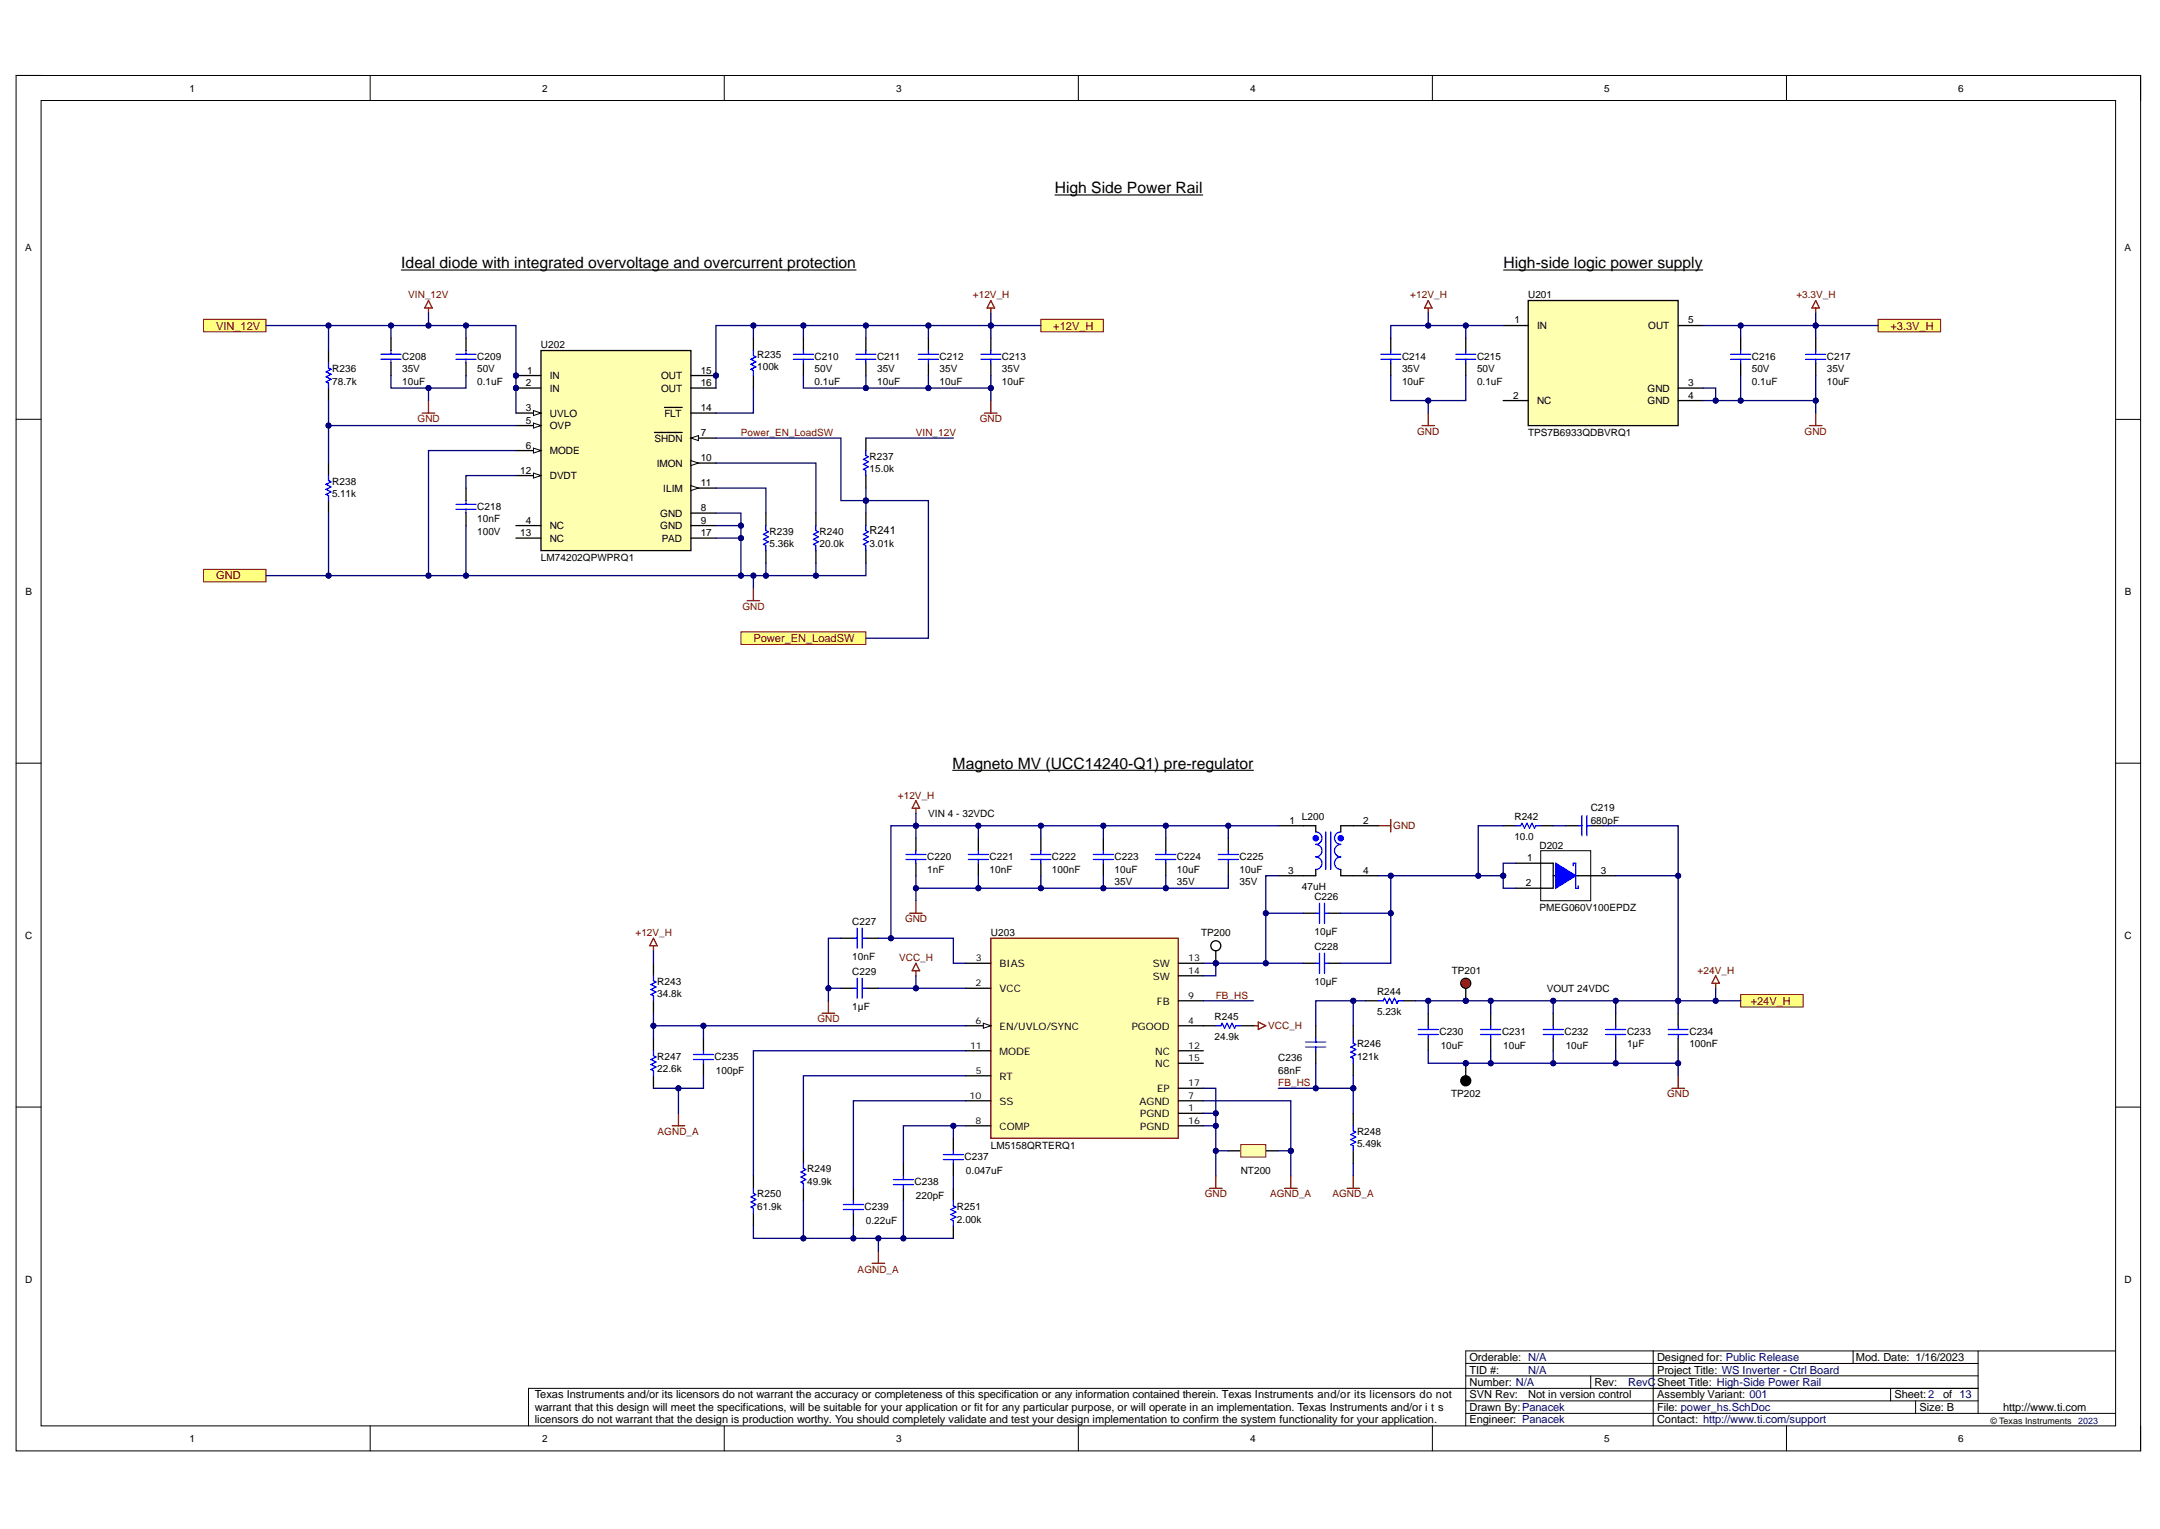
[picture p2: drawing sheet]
<svg xmlns="http://www.w3.org/2000/svg" width="420mm" height="297mm" viewBox="0 0 420 297" stroke-linecap="round" stroke-linejoin="round" font-family="sans-serif">
<defs><g id="words">
<g font-size="3">
<text x="205" y="37.6">High Side Power Rail</text>
<text x="78" y="52.1">Ideal diode with integrated overvoltage and overcurrent protection</text>
<text x="292.2" y="52.1">High-side logic power supply</text>
<text x="185.1" y="149.3">Magneto MV (UCC14240-Q1) pre-regulator</text>
</g>
<g font-size="2.2" fill="#800000">
<text x="42" y="64">VIN_12V</text>
<text x="204.7" y="64">+12V_H</text>
<text x="367.4" y="64">+3.3V_H</text>
<text x="42" y="112.6">GND</text>
<text x="146.4" y="124.7">Power_EN_LoadSW</text>
<text x="340.3" y="195.2">+24V_H</text>
</g>
<g font-size="2.2">
<text x="169" y="103.8">R241</text>
<text x="285.6" y="269.3">Number: N/A</text>
<text x="285.6" y="266.9">TID #:</text>
<text x="285.6" y="264.4">Orderable: N/A</text>
<text x="309.9" y="269.3">Rev:</text>
<text x="322" y="269.3">Sheet Title: High-Side Power Rail</text>
<text x="322" y="266.9">Project Title: WS Inverter - Ctrl Board</text>
<text x="322" y="264.4">Designed for: Public Release</text>
<text x="360.7" y="264.4">Mod. Date: 1/16/2023</text>
<text x="103.9" y="271.7">Texas Instruments and/or its licensors do not warrant the accuracy or completeness of this specification or any information contained therein. Texas Instruments and/or its licensors do not</text>
<text x="103.9" y="274.1">warrant that this design will meet the specifications, will be suitable for your application or fit for any particular purpose, or will operate in an implementation. Texas Instruments and/or i t s</text>
<text x="285.6" y="274.1">Drawn By:Panacek</text>
<text x="285.6" y="271.7">SVN Rev:</text>
<text x="297" y="271.7">Not in version control</text>
<text x="322" y="274.1">File: power_hs.SchDoc</text>
<text x="322" y="271.7">Assembly Variant: 001</text>
<text x="368.2" y="271.7">Sheet: 2</text>
<text x="373" y="274.1">Size: B</text>
<text x="377.7" y="271.7">of 13</text>
<text x="389.3" y="274.1">http://www.ti.com</text>
<text x="103.9" y="276.5">licensors do not warrant that the design is production worthy. You should completely validate and test your design implementation to confirm the system functionality for your application.</text>
<text x="285.6" y="276.5">Engineer: Panacek</text>
<text x="322" y="276.5">Contact: http://www.ti.com/support</text>
</g>
<g font-size="2.2" fill="#000080">
<text x="297" y="266.9">N/A</text>
<text x="316.4" y="269.3">RevC</text>
</g>
<g font-size="2">
<text x="194.3" y="187.9">BIAS</text>
<text x="224.1" y="187.9">SW</text>
<text x="224.1" y="190.4">SW</text>
<text x="194.3" y="192.8">VCC</text>
<text x="224.9" y="195.2">FB</text>
<text x="194.3" y="200.1">EN/UVLO/SYNC</text>
<text x="220" y="200.1">PGOOD</text>
<text x="194.3" y="205">MODE</text>
<text x="194.3" y="209.8">RT</text>
<text x="224.5" y="205">NC</text>
<text x="224.5" y="207.4">NC</text>
<text x="194.3" y="214.7">SS</text>
<text x="221.5" y="214.7">AGND</text>
<text x="224.9" y="212.2">EP</text>
<text x="194.3" y="219.5">COMP</text>
<text x="221.6" y="217.1">PGND</text>
<text x="221.6" y="219.5">PGND</text>
</g>
<g font-size="1.9">
<text x="36.8" y="17.8">1</text>
<text x="105.4" y="17.8">2</text>
<text x="174.2" y="17.8">3</text>
<text x="243" y="17.8">4</text>
<text x="311.8" y="17.8">5</text>
<text x="380.6" y="17.8">6</text>
<text x="4.9" y="48.8">A</text>
<text x="412.9" y="48.8">A</text>
<text x="297" y="58">U201</text>
<text x="294.3" y="62.8">1</text>
<text x="298.7" y="63.9">IN</text>
<text x="320.4" y="63.9">OUT</text>
<text x="328.1" y="62.8">5</text>
<text x="78.2" y="69.9">C208</text>
<text x="92.7" y="69.9">C209</text>
<text x="105.1" y="67.7">U202</text>
<text x="147.2" y="71.8">100k</text>
<text x="147.2" y="69.6">R235</text>
<text x="158.3" y="69.9">C210</text>
<text x="170.5" y="69.9">C211</text>
<text x="182.6" y="69.9">C212</text>
<text x="194.7" y="69.9">C213</text>
<text x="272.5" y="69.9">C214</text>
<text x="287.1" y="69.9">C215</text>
<text x="340.5" y="69.9">C216</text>
<text x="355" y="69.9">C217</text>
<text x="64.6" y="74.8">78.7k</text>
<text x="64.6" y="72.3">R236</text>
<text x="78.2" y="72.3">35V</text>
<text x="78.2" y="74.8">10uF</text>
<text x="92.7" y="72.3">50V</text>
<text x="92.7" y="74.8">0.1uF</text>
<text x="102.2" y="75">2</text>
<text x="102.5" y="72.6">1</text>
<text x="106.9" y="73.7">IN</text>
<text x="106.9" y="76.1">IN</text>
<text x="128.5" y="73.7">OUT</text>
<text x="128.5" y="76.1">OUT</text>
<text x="136.2" y="72.6">15</text>
<text x="136.2" y="75">16</text>
<text x="158.3" y="72.3">50V</text>
<text x="158.3" y="74.8">0.1uF</text>
<text x="170.5" y="72.3">35V</text>
<text x="170.5" y="74.8">10uF</text>
<text x="182.6" y="72.3">35V</text>
<text x="182.6" y="74.8">10uF</text>
<text x="194.7" y="72.3">35V</text>
<text x="194.7" y="74.8">10uF</text>
<text x="272.5" y="72.3">35V</text>
<text x="272.5" y="74.8">10uF</text>
<text x="287.1" y="72.3">50V</text>
<text x="287.1" y="74.8">0.1uF</text>
<text x="294.1" y="77.4">2</text>
<text x="320.2" y="76.1">GND</text>
<text x="328.1" y="75">3</text>
<text x="328.1" y="77.4">4</text>
<text x="340.5" y="72.3">50V</text>
<text x="340.5" y="74.8">0.1uF</text>
<text x="355" y="72.3">35V</text>
<text x="355" y="74.8">10uF</text>
<text x="102.2" y="82.3">5</text>
<text x="102.2" y="79.8">3</text>
<text x="106.9" y="80.9">UVLO</text>
<text x="106.9" y="83.4">OVP</text>
<text x="129.1" y="80.9">FLT</text>
<text x="136.2" y="79.8">14</text>
<text x="298.7" y="78.5">NC</text>
<text x="320.2" y="78.5">GND</text>
<text x="102.2" y="87.1">6</text>
<text x="106.9" y="88.2">MODE</text>
<text x="127.2" y="85.8">SHDN</text>
<text x="136.2" y="84.7">7</text>
<text x="136.2" y="89.5">10</text>
<text x="169" y="89.3">R237</text>
<text x="297" y="84.7">TPS7B6933QDBVRQ1</text>
<text x="64.6" y="94.2">R238</text>
<text x="101.1" y="92">12</text>
<text x="106.9" y="93.1">DVDT</text>
<text x="127.6" y="90.6">IMON</text>
<text x="128.9" y="95.5">ILIM</text>
<text x="136.2" y="94.4">11</text>
<text x="169" y="91.7">15.0k</text>
<text x="64.6" y="96.6">5.11k</text>
<text x="92.7" y="101.5">10nF</text>
<text x="92.7" y="99.1">C218</text>
<text x="102.2" y="101.7">4</text>
<text x="128.3" y="100.4">GND</text>
<text x="136.2" y="99.3">8</text>
<text x="136.2" y="101.7">9</text>
<text x="92.7" y="103.9">100V</text>
<text x="101.1" y="104.1">13</text>
<text x="106.9" y="102.8">NC</text>
<text x="106.9" y="105.2">NC</text>
<text x="128.3" y="102.8">GND</text>
<text x="128.7" y="105.2">PAD</text>
<text x="136.2" y="104.1">17</text>
<text x="149.6" y="106.3">5.36k</text>
<text x="149.6" y="103.9">R239</text>
<text x="159.3" y="106.3">20.0k</text>
<text x="159.3" y="103.9">R240</text>
<text x="169" y="106.3">3.01k</text>
<text x="105.1" y="109">LM74202QPWPRQ1</text>
<text x="4.9" y="115.5">B</text>
<text x="413" y="115.5">B</text>
<text x="180.4" y="158.7">VIN 4 - 32VDC</text>
<text x="250.6" y="160">1</text>
<text x="253" y="159.3">L200</text>
<text x="265" y="160">2</text>
<text x="294.3" y="159.3">R242</text>
<text x="309.2" y="160">680pF</text>
<text x="309.2" y="157.6">C219</text>
<text x="180.2" y="167.1">C220</text>
<text x="192.3" y="167.1">C221</text>
<text x="204.5" y="167.1">C222</text>
<text x="216.6" y="167.1">C223</text>
<text x="228.8" y="167.1">C224</text>
<text x="240.9" y="167.1">C225</text>
<text x="294.3" y="163.2">10.0</text>
<text x="296.8" y="167.3">1</text>
<text x="299.2" y="164.9">D202</text>
<text x="180.2" y="169.5">1nF</text>
<text x="192.3" y="169.5">10nF</text>
<text x="204.5" y="169.5">100nF</text>
<text x="216.6" y="169.5">10uF</text>
<text x="216.6" y="171.9">35V</text>
<text x="228.8" y="169.5">10uF</text>
<text x="228.8" y="171.9">35V</text>
<text x="240.9" y="169.5">10uF</text>
<text x="240.9" y="171.9">35V</text>
<text x="250.3" y="169.7">3</text>
<text x="253" y="172.9">47uH</text>
<text x="265" y="169.7">4</text>
<text x="296.5" y="172.2">2</text>
<text x="311.1" y="169.7">3</text>
<text x="165.6" y="179.7">C227</text>
<text x="255.5" y="174.8">C226</text>
<text x="299.2" y="177">PMEG060V100EPDZ</text>
<text x="4.9" y="182.3">C</text>
<text x="192.6" y="181.9">U203</text>
<text x="233.4" y="181.9">TP200</text>
<text x="255.5" y="181.6">10µF</text>
<text x="255.5" y="184.5">C228</text>
<text x="412.9" y="182.3">C</text>
<text x="127.7" y="191.3">R243</text>
<text x="165.6" y="189.4">C229</text>
<text x="165.6" y="186.5">10nF</text>
<text x="255.5" y="191.3">10µF</text>
<text x="282.2" y="189.2">TP201</text>
<text x="127.7" y="193.8">34.8k</text>
<text x="165.6" y="196.2">1µF</text>
<text x="267.6" y="197.2">5.23k</text>
<text x="267.6" y="193.3">R244</text>
<text x="300.6" y="192.7">VOUT 24VDC</text>
<text x="236.1" y="202">24.9k</text>
<text x="236.1" y="198.2">R245</text>
<text x="263.7" y="203.5">R246</text>
<text x="279.8" y="201.1">C230</text>
<text x="280" y="203.7">10uF</text>
<text x="291.9" y="201.1">C231</text>
<text x="292.1" y="203.7">10uF</text>
<text x="304" y="201.1">C232</text>
<text x="304.3" y="203.7">10uF</text>
<text x="316.2" y="203.5">1µF</text>
<text x="316.2" y="201.1">C233</text>
<text x="328.3" y="203.5">100nF</text>
<text x="328.3" y="201.1">C234</text>
<text x="127.7" y="208.3">22.6k</text>
<text x="127.7" y="205.9">R247</text>
<text x="138.9" y="205.9">C235</text>
<text x="139.1" y="208.6">100pF</text>
<text x="248.4" y="208.6">68nF</text>
<text x="248.4" y="206.2">C236</text>
<text x="263.7" y="205.9">121k</text>
<text x="282" y="213.2">TP202</text>
<text x="263.7" y="220.5">R248</text>
<text x="156.9" y="227.8">R249</text>
<text x="187.5" y="225.4">C237</text>
<text x="192.6" y="223.2">LM5158QRTERQ1</text>
<text x="263.7" y="222.9">5.49k</text>
<text x="147.2" y="232.6">R250</text>
<text x="156.9" y="230.2">49.9k</text>
<text x="177.8" y="230.2">C238</text>
<text x="178" y="232.9">220pF</text>
<text x="187.7" y="228">0.047uF</text>
<text x="241.1" y="228">NT200</text>
<text x="147.2" y="235.1">61.9k</text>
<text x="168" y="235.1">C239</text>
<text x="168.3" y="237.7">0.22uF</text>
<text x="186" y="237.5">2.00k</text>
<text x="186" y="235.1">R251</text>
<text x="4.9" y="249.2">D</text>
<text x="412.9" y="249.2">D</text>
<text x="36.8" y="280.1">1</text>
<text x="105.4" y="280.1">2</text>
<text x="174.2" y="280.1">3</text>
<text x="243" y="280.1">4</text>
<text x="311.8" y="280.1">5</text>
<text x="380.6" y="280.1">6</text>
</g>
<g font-size="1.9" fill="#800000">
<text x="79.3" y="58">VIN_12V</text>
<text x="189.1" y="58">+12V_H</text>
<text x="274.1" y="58">+12V_H</text>
<text x="349.1" y="58">+3.3V_H</text>
<text x="81.2" y="82">GND</text>
<text x="190.4" y="82">GND</text>
<text x="275.4" y="84.5">GND</text>
<text x="350.7" y="84.5">GND</text>
<text x="144.3" y="118.5">GND</text>
<text x="174.5" y="155.1">+12V_H</text>
<text x="270.8" y="161.1">GND</text>
<text x="175.9" y="179.2">GND</text>
<text x="123.5" y="181.9">+12V_H</text>
<text x="174.8" y="186.7">VCC_H</text>
<text x="329.9" y="189.2">+24V_H</text>
<text x="158.9" y="198.6">GND</text>
<text x="246.5" y="200">VCC_H</text>
<text x="324" y="213.2">GND</text>
<text x="127.8" y="220.5">AGND_A</text>
<text x="234.2" y="232.6">GND</text>
<text x="246.8" y="232.6">AGND_A</text>
<text x="259" y="232.6">AGND_A</text>
<text x="166.7" y="247.2">AGND_A</text>
</g>
<g font-size="1.9" fill="#980000">
<text x="144" y="84.7">Power_EN_LoadSW</text>
<text x="178" y="84.7">VIN_12V</text>
<text x="236.3" y="194">FB_HS</text>
<text x="248.4" y="211">FB_HS</text>
</g>
<g font-size="1.8">
<text x="189.6" y="191.6">2</text>
<text x="189.6" y="186.8">3</text>
<text x="231" y="186.8">13</text>
<text x="231" y="189.2">14</text>
<text x="231" y="194.1">9</text>
<text x="188.5" y="203.8">11</text>
<text x="189.6" y="198.9">6</text>
<text x="231" y="198.9">4</text>
<text x="231" y="203.8">12</text>
<text x="189.6" y="208.6">5</text>
<text x="231" y="206.2">15</text>
<text x="188.4" y="213.5">10</text>
<text x="231" y="211">17</text>
<text x="231" y="213.5">7</text>
<text x="231" y="215.9">1</text>
<text x="189.6" y="218.4">8</text>
<text x="231" y="218.4">16</text>
</g>
<text font-size="1.7" x="386.9" y="276.7">© Texas Instruments</text>
<text font-size="1.7" fill="#000080" x="403.9" y="276.7">2023</text>
</g></defs>
<path d="M3.1 14.7h412.9v267.2h-412.9z" fill="none" stroke="#000" stroke-width=".19"/>
<path d="M8 19.5h403.2v257.5h-403.2z" fill-rule="evenodd" fill="#fff"/>
<g fill="none" stroke="#000" stroke-width=".19">
<path d="M3.1 14.7h4.9M8 19.5h403.2v257.5h-403.2zM71.9 14.7v4.8M140.8 14.7v4.8M209.6 14.7v4.8M278.4 14.7v4.8M347.2 14.7v4.8M411.2 14.7h4.8v4.8M3.1 81.5h4.9M411.2 81.5h4.8M3.1 148.3h4.9M411.2 148.3h4.8"/>
<path d="M3.1 215.1h4.9M411.2 215.1h4.8M71.9 277v4.9M140.8 277v4.9M209.6 277v4.9M278.4 277v4.9M284.9 274.6h126.3M284.9 272.1h99.6M284.9 264.9h99.6M309.2 267.3v2.4M321.3 262.4v14.6M347.2 277v4.9"/>
<path d="M360.2 262.4v2.5M367.4 269.7v2.4M372.3 272.1v2.5M384.5 269.7h-281.8v7.3M384.5 267.3h-99.6M384.5 262.4v12.2M411.2 262.4h-126.3v14.6M416 277v4.9"/>
</g>
<path d="M39.6 62h12.1v2.5h-12.1z" fill-rule="evenodd" fill="#ffff80"/>
<path d="M39.6 62h12.1v2.5h-12.1z" fill="none" stroke="#800000" stroke-width=".19"/>
<path d="M39.6 110.6h12.1v2.4h-12.1z" fill-rule="evenodd" fill="#ffff80"/>
<path d="M39.6 110.6h12.1v2.4h-12.1z" fill="none" stroke="#800000" stroke-width=".19"/>
<path d="M144 122.8h24.3v2.4h-24.3z" fill-rule="evenodd" fill="#ffff80"/>
<path d="M144 122.8h24.3v2.4h-24.3z" fill="none" stroke="#800000" stroke-width=".19"/>
<path d="M202.3 62h12.1v2.5h-12.1z" fill-rule="evenodd" fill="#ffff80"/>
<path d="M202.3 62h12.1v2.5h-12.1z" fill="none" stroke="#800000" stroke-width=".19"/>
<path d="M365 62h12.2v2.5h-12.2z" fill-rule="evenodd" fill="#ffff80"/>
<path d="M365 62h12.2v2.5h-12.2z" fill="none" stroke="#800000" stroke-width=".19"/>
<path d="M338.3 193.2h12.2v2.4h-12.2z" fill-rule="evenodd" fill="#ffff80"/>
<path d="M338.3 193.2h12.2v2.4h-12.2z" fill="none" stroke="#800000" stroke-width=".19"/>
<path d="M205 37.9h28.8" fill="none" stroke="#000" stroke-width=".21"/>
<g fill="none" stroke="#000" stroke-width=".25">
<path d="M63.8 68.1v2.4M63.8 75.4v2.4M76 65.7v2.4M76 70.5v2.5M90.6 65.7v2.4M90.6 70.5v2.5M146.4 65.7v2.4M146.4 73v2.4M156.1 65.7v2.4M156.1 70.5v2.5M168.3 65.7v2.4M168.3 70.5v2.5"/>
<path d="M180.4 65.7v2.4M180.4 70.5v2.5M192.6 65.7v2.4M192.6 70.5v2.5M270.3 65.7v2.4M270.3 70.5v2.5M284.9 65.7v2.4M284.9 70.5v2.5M338.3 65.7v2.4M338.3 70.5v2.5M352.9 65.7v2.4M352.9 70.5v2.5"/>
</g>
<g fill="none" stroke="#00f" stroke-width=".25">
<path d="M63.8 70.5v1l.5 .2-.9 .5 .9 .5-.9 .5 .9 .5-.9 .5 .4 .2v1M74 68.8h3.9M74 69.8h3.9M76 68.1v.7M76 69.8v.7M88.6 68.8h3.9M88.6 69.8h3.9M90.6 68.1v.7M90.6 69.8v.7M146.4 68.1v1l.5 .2-1 .5 1 .5-1 .5 1 .5-1 .4 .5 .3v1M154.2 68.8h3.9M154.2 69.8h3.9"/>
<path d="M156.1 68.1v.7M156.1 69.8v.7M166.3 68.8h3.9M166.3 69.8h3.9M168.3 68.1v.7M168.3 69.8v.7M178.5 68.8h3.9M178.5 69.8h3.9M180.4 68.1v.7M180.4 69.8v.7M190.6 68.8h3.9M190.6 69.8h3.9"/>
<path d="M192.6 68.1v.7M192.6 69.8v.7M268.4 68.8h3.8M268.4 69.8h3.8M270.3 68.1v.7M270.3 69.8v.7M282.9 68.8h3.9M282.9 69.8h3.9M284.9 68.1v.7M284.9 69.8v.7M336.4 68.8h3.8M336.4 69.8h3.8"/>
<path d="M338.3 68.1v.7M338.3 69.8v.7M350.9 68.8h3.9M350.9 69.8h3.9M352.9 68.1v.7M352.9 69.8v.7"/>
</g>
<path d="M352.9 58.4l.7 1.4h-1.4zM352.9 59.8v1" fill="none" stroke="#800000" stroke-width=".25"/>
<path d="M297 58.4h29.2v24.3h-29.2z" fill-rule="evenodd" fill="#ffffb0"/>
<path d="M297 58.4h29.2v24.3h-29.2zM292.2 63.2h4.8M292.2 77.8h4.8M326.2 63.2h4.8M326.2 77.8h4.8M326.2 75.4h4.8" fill="none" stroke="#000" stroke-width=".25"/>
<circle cx="100.3" cy="73" r=".49" fill="#000080"/>
<circle cx="100.3" cy="73" r=".49" fill="none" stroke="#000080" stroke-width=".19"/>
<circle cx="100.3" cy="75.4" r=".49" fill="#000080"/>
<circle cx="100.3" cy="75.4" r=".49" fill="none" stroke="#000080" stroke-width=".19"/>
<circle cx="139.1" cy="73" r=".49" fill="#000080"/>
<circle cx="139.1" cy="73" r=".49" fill="none" stroke="#000080" stroke-width=".19"/>
<path d="M105.1 68.1h29.2v38.9h-29.2z" fill-rule="evenodd" fill="#ffffb0"/>
<path d="M100.3 73h4.8M105.1 68.1h29.2v38.9h-29.2z" fill="none" stroke="#000" stroke-width=".25"/>
<circle cx="100.3" cy="73" r=".49" fill="#000080"/>
<circle cx="100.3" cy="73" r=".49" fill="none" stroke="#000080" stroke-width=".19"/>
<path d="M100.3 75.4h4.8" fill="none" stroke="#000" stroke-width=".25"/>
<circle cx="100.3" cy="75.4" r=".49" fill="#000080"/>
<circle cx="100.3" cy="75.4" r=".49" fill="none" stroke="#000080" stroke-width=".19"/>
<path d="M100.3 80.2h4.8" fill="none" stroke="#000" stroke-width=".25"/>
<path d="M103.7 79.8l1.4 .4-1.4 .5z" fill="#f8fcff"/>
<path d="M103.7 79.8l1.4 .4-1.4 .5z" fill="none" stroke="#000" stroke-width=".19"/>
<path d="M100.3 82.7h4.8M100.3 102.1h4.8" fill="none" stroke="#000" stroke-width=".25"/>
<path d="M103.7 82.2l1.4 .5-1.4 .5z" fill="#f8fcff"/>
<path d="M103.7 82.2l1.4 .5-1.4 .5z" fill="none" stroke="#000" stroke-width=".19"/>
<path d="M100.3 87.5h4.8" fill="none" stroke="#000" stroke-width=".25"/>
<path d="M103.7 87l1.4 .5-1.4 .5z" fill="#f8fcff"/>
<path d="M103.7 87l1.4 .5-1.4 .5z" fill="none" stroke="#000" stroke-width=".19"/>
<path d="M134.3 85.1h4.8" fill="none" stroke="#000" stroke-width=".25"/>
<path d="M134.3 85.1l1.4-.5v1z" fill="#f8fcff"/>
<path d="M134.3 85.1l1.4-.5v1z" fill="none" stroke="#000" stroke-width=".19"/>
<path d="M127.2 84h5.4M134.3 99.7h4.8M134.3 90h4.8M134.3 102.1h4.8" fill="none" stroke="#000" stroke-width=".25"/>
<path d="M134.3 89.5l1.4 .5-1.4 .4z" fill="#f8fcff"/>
<path d="M134.3 89.5l1.4 .5-1.4 .4z" fill="none" stroke="#000" stroke-width=".19"/>
<path d="M134.3 94.8h4.8" fill="none" stroke="#000" stroke-width=".25"/>
<path d="M134.3 94.3l1.4 .5-1.4 .5z" fill="#f8fcff"/>
<path d="M134.3 94.3l1.4 .5-1.4 .5z" fill="none" stroke="#000" stroke-width=".19"/>
<path d="M100.3 92.4h4.8" fill="none" stroke="#000" stroke-width=".25"/>
<path d="M103.7 91.9l1.4 .5-1.4 .5z" fill="#f8fcff"/>
<path d="M103.7 91.9l1.4 .5-1.4 .5z" fill="none" stroke="#000" stroke-width=".19"/>
<path d="M129.1 79.2h3.5M134.3 73h4.8M134.3 80.2h4.8M100.3 104.5h4.8" fill="none" stroke="#000" stroke-width=".25"/>
<circle cx="139.1" cy="73" r=".49" fill="#000080"/>
<circle cx="139.1" cy="73" r=".49" fill="none" stroke="#000080" stroke-width=".19"/>
<g fill="none" stroke="#000" stroke-width=".25">
<path d="M134.3 75.4h4.8M63.8 90v2.4M63.8 97.2v2.5M90.6 94.8v2.4M90.6 99.7v2.4M148.9 99.7v2.4M158.6 99.7v2.4M168.3 85.1v2.4M168.3 92.4v2.4M168.3 99.7v2.4M134.3 104.5h4.8M148.9 107v2.4"/>
<path d="M158.6 107v2.4M168.3 107v2.4M178 162.8v2.5M178 167.7v2.4M190.1 162.8v2.5M190.1 167.7v2.4M202.3 162.8v2.5M202.3 167.7v2.4M214.4 162.8v2.5M214.4 167.7v2.4M226.6 162.8v2.5M226.6 167.7v2.4"/>
<path d="M238.7 162.8v2.5M238.7 167.7v2.4M248.4 160.4h7.3v1.2M255.7 168.9v1.2h-7.3M260.6 168.9v1.2h7.3M267.9 160.4h-7.3v1.2M292.2 160.4h2.4M299.4 160.4h2.5M304.3 160.4h2.4M309.2 160.4h2.4"/>
</g>
<path d="M351.7 82.7h2.4M352.9 80.3v2.4M270.3 159.2v2.4M267.9 160.4h2.4" fill="none" stroke="#800000" stroke-width=".25"/>
<g fill="none" stroke="#00f" stroke-width=".25">
<path d="M63.8 92.4v1l.5 .2-.9 .5 .9 .5-.9 .5 .9 .4-.9 .5 .4 .3v.9M88.6 98h3.9M88.6 99h3.9M90.6 97.2v.8M90.6 99v.7M168.3 87.5v1l.5 .3-1 .4 1 .5-1 .5 1 .5-1 .5 .5 .2v1M148.9 102.1v1l.4 .2-.9 .5 .9 .5-.9 .5 .9 .5-.9 .5 .5 .2v1M158.6 102.1v1l.5 .2-1 .5 1 .5-1 .5 1 .5-1 .5 .5 .2v1M168.3 102.1v1l.5 .2-1 .5 1 .5-1 .5 1 .5-1 .5 .5 .2v1M307.5 158.5v3.8M308.4 158.5v3.8M176.1 166h3.9"/>
<path d="M176.1 167h3.9M178 165.3v.7M178 167v.7M188.2 166h3.9M188.2 167h3.9M190.1 165.3v.7M190.1 167v.7M200.3 166h3.9M200.3 167h3.9M202.3 165.3v.7M202.3 167v.7M212.5 166h3.9"/>
<path d="M212.5 167h3.9M214.4 165.3v.7M214.4 167v.7M224.6 166h3.9M224.6 167h3.9M226.6 165.3v.7M226.6 167v.7M236.8 166h3.9M236.8 167h3.9M238.7 165.3v.7M238.7 167v.7M255.7 161.6a1.21 1.21 0 0 1 1.2 1.2 1.21 1.21 0 0 1-1.2 1.2 1.21 1.21 0 0 1 1.2 1.3 1.21 1.21 0 0 1-1.2 1.2 1.21 1.21 0 0 1 1.2 1.2 1.21 1.21 0 0 1-1.2 1.2"/>
<path d="M257.7 161.6v7.3M258.6 161.6v7.3M260.6 161.6a1.21 1.21 0 0 0-1.2 1.2 1.21 1.21 0 0 0 1.2 1.2 1.21 1.21 0 0 0-1.2 1.3 1.21 1.21 0 0 0 1.2 1.2 1.21 1.21 0 0 0-1.2 1.2 1.21 1.21 0 0 0 1.2 1.2M294.6 160.4h1l.2-.5 .5 1 .5-1 .5 1 .4-1 .5 1 .3-.5h.9M306.7 160.4h.8M308.4 160.4h.8"/>
</g>
<g fill="none" stroke="#00f" stroke-width=".72">
<circle cx="255.7" cy="162.8" r=".24"/>
<circle cx="260.6" cy="162.8" r=".24"/>
</g>
<path d="M299.4 165.3h9.8v9.7h-9.8z" fill-rule="evenodd" fill="#fff"/>
<path d="M299.4 165.3h9.8v9.7h-9.8z" fill="none" stroke="#000" stroke-width=".19"/>
<path d="M294.6 167.7h4.8M294.6 172.6h4.8M301.9 170.1h4.8M309.2 170.1h4.8" fill="none" stroke="#000" stroke-width=".25"/>
<path d="M302.4 167.7l3.8 2.4-3.8 2.5z" fill="#00f"/>
<g fill="none" stroke="#00f" stroke-width=".25">
<path d="M255.7 177.4h.8M256.5 175.5v3.9M257.4 175.5v3.9M257.4 177.4h.8M302.4 167.7l3.8 2.4-3.8 2.5zM305.8 168.2v-.5h.4v4.9h.5v-.5M165.9 192h.7M165.9 182.3h.7M166.6 180.3v3.9M166.6 190v3.9M167.6 192h.7M167.6 180.3v3.9"/>
<path d="M167.6 190v3.9M167.6 182.3h.7"/>
</g>
<path d="M253.3 177.4h2.4M258.2 177.4h2.4M299.4 167.7h2.5v4.9h-2.5M306.7 170.1h2.5M163.4 192h2.5M163.4 182.3h2.5M168.3 192h2.4M168.3 182.3h2.4" fill="none" stroke="#000" stroke-width=".25"/>
<path d="M159.8 196.8h2.4M161 194.4v2.4" fill="none" stroke="#800000" stroke-width=".25"/>
<circle cx="236.3" cy="187.1" r=".49" fill="#000080"/>
<circle cx="236.3" cy="187.1" r=".49" fill="none" stroke="#000080" stroke-width=".19"/>
<circle cx="236.3" cy="183.7" r=".97" fill="#fff"/>
<g fill="none" stroke="#000" stroke-width=".25">
<path d="M236.3 184.7v2.4"/>
<circle cx="236.3" cy="183.7" r=".97"/>
</g>
<circle cx="236.3" cy="187.1" r=".49" fill="#000080"/>
<circle cx="236.3" cy="187.1" r=".49" fill="none" stroke="#000080" stroke-width=".19"/>
<path d="M253.3 187.1h2.4M258.2 187.1h2.4" fill="none" stroke="#000" stroke-width=".25"/>
<path d="M255.7 187.1h.8M256.5 185.2v3.9M257.4 185.2v3.9M257.4 187.1h.8" fill="none" stroke="#00f" stroke-width=".25"/>
<path d="M192.6 182.3h36.4v38.8h-36.4z" fill-rule="evenodd" fill="#ffffb0"/>
<path d="M192.6 182.3h36.4v38.8h-36.4z" fill="none" stroke="#800000" stroke-width=".25"/>
<path d="M187.7 192h4.9M187.7 187.1h4.9M187.7 199.3h4.9M229 187.1h4.9M229 189.6h4.9M187.7 218.7h4.9" fill="none" stroke="#000" stroke-width=".25"/>
<path d="M191.1 198.8l1.5 .5-1.5 .5z" fill="#f8fcff"/>
<path d="M191.1 198.8l1.5 .5-1.5 .5z" fill="none" stroke="#000" stroke-width=".19"/>
<g fill="none" stroke="#000" stroke-width=".25">
<path d="M127 187.1v2.5M127 194.4v2.4M229 194.4h4.9M229 199.3h4.9M187.7 204.1h4.9M187.7 209h4.9M187.7 213.9h4.9M229 211.4h4.9M229 204.1h4.9M229 213.9h4.9M229 206.6h4.9M229 216.3h4.9"/>
<path d="M229 218.7h4.9"/>
</g>
<path d="M127 189.6v.9l.5 .3-1 .5 1 .5-1 .4 1 .5-1 .5 .5 .3v.9" fill="none" stroke="#00f" stroke-width=".25"/>
<circle cx="284.9" cy="194.4" r=".49" fill="#000080"/>
<circle cx="284.9" cy="194.4" r=".49" fill="none" stroke="#000080" stroke-width=".19"/>
<circle cx="284.9" cy="191" r=".97" fill="#ee0e22"/>
<g fill="none" stroke="#000" stroke-width=".25">
<path d="M284.9 192v2.4"/>
<circle cx="284.9" cy="191" r=".97"/>
</g>
<circle cx="284.9" cy="194.4" r=".49" fill="#000080"/>
<circle cx="284.9" cy="194.4" r=".49" fill="none" stroke="#000080" stroke-width=".19"/>
<g fill="none" stroke="#000" stroke-width=".25">
<path d="M233.9 199.3h2.4M241.2 199.3h2.4M255.7 199.3v2.4M263 199.3v2.4M265.4 194.4h2.5M272.7 194.4h2.5M277.6 196.8v2.5M289.7 196.8v2.5M301.9 196.8v2.5M314 196.8v2.5M326.2 196.8v2.5M127 201.7v2.4"/>
<path d="M127 209v2.4M136.7 201.7v2.4M136.7 206.6v2.4M255.7 204.1v2.5M263 206.6v2.4M277.6 201.7v2.4M289.7 201.7v2.4M301.9 201.7v2.4M314 201.7v2.4M326.2 201.7v2.4"/>
</g>
<g fill="none" stroke="#00f" stroke-width=".25">
<path d="M236.3 199.3h1l.2-.5 .5 1 .5-1 .5 1 .5-1 .4 1 .3-.5h1M267.9 194.4h.9l.3-.5 .5 1 .5-1 .4 1 .5-1 .5 1 .3-.5h.9M277.6 199.3v.7M289.7 199.3v.7M301.9 199.3v.7M314 199.3v.7M326.2 199.3v.7M127 204.1v1l.5 .2-1 .5 1 .5-1 .5 1 .5-1 .5 .5 .2v1M134.8 204.9h3.9M134.8 205.8h3.9M136.7 204.1v.8M136.7 205.8v.8"/>
<path d="M253.8 202.4h3.9M253.8 203.4h3.9M255.7 201.7v.7M255.7 203.4v.7M263 201.7v1l.5 .2-1 .5 1 .5-1 .5 1 .5-1 .4 .5 .3v1M275.6 200h3.9M275.6 201h3.9M277.6 201v.7M287.8 200h3.9M287.8 201h3.9M289.7 201v.7M299.9 200h3.9"/>
<path d="M299.9 201h3.9M301.9 201v.7M312.1 200h3.9M312.1 201h3.9M314 201v.7M324.2 200h3.9M324.2 201h3.9M326.2 201v.7"/>
</g>
<path d="M243.6 199.3h1M244.6 198.5l1.4 .8-1.4 .7zM324.9 211.4h2.5M326.2 209v2.4" fill="none" stroke="#800000" stroke-width=".25"/>
<circle cx="284.9" cy="206.6" r=".49" fill="#000080"/>
<circle cx="284.9" cy="206.6" r=".49" fill="none" stroke="#000080" stroke-width=".19"/>
<circle cx="284.9" cy="210" r=".97" fill="#000"/>
<g fill="none" stroke="#000" stroke-width=".25">
<path d="M284.9 206.6v2.4"/>
<circle cx="284.9" cy="210" r=".97"/>
</g>
<circle cx="284.9" cy="206.6" r=".49" fill="#000080"/>
<circle cx="284.9" cy="206.6" r=".49" fill="none" stroke="#000080" stroke-width=".19"/>
<path d="M263 216.3v2.4M238.7 223.6h2.5M246 223.6h2.4M263 223.6v2.4" fill="none" stroke="#000" stroke-width=".25"/>
<path d="M263 218.7v1l.5 .2-1 .5 1 .5-1 .5 1 .5-1 .5 .5 .2v1" fill="none" stroke="#00f" stroke-width=".25"/>
<path d="M241.2 222.4h4.8v2.4h-4.8z" fill-rule="evenodd" fill="#ffffb0"/>
<path d="M241.2 222.4h4.8v2.4h-4.8z" fill="none" stroke="#800000" stroke-width=".19"/>
<path d="M146.4 228.4v2.5M146.4 235.7v2.4M156.1 223.6v2.4M156.1 230.9v2.4M165.9 230.9v2.4M165.9 235.7v2.4M175.6 226v2.4M175.6 230.9v2.4M185.3 221.1v2.5M185.3 226v2.4M185.3 230.9v2.4M185.3 238.1v2.5" fill="none" stroke="#000" stroke-width=".25"/>
<g fill="none" stroke="#00f" stroke-width=".25">
<path d="M146.4 230.9v.9l.5 .3-1 .5 1 .4-1 .5 1 .5-1 .5 .5 .2v1M156.1 226v1l.5 .2-.9 .5 .9 .5-.9 .5 .9 .5-.9 .4 .4 .3v1M163.9 234h3.9M163.9 235h3.9M165.9 233.3v.7M165.9 235v.7M173.6 229.2h3.9M173.6 230.1h3.9M175.6 228.4v.8M175.6 230.1v.8M183.3 224.3h3.9M183.3 225.3h3.9"/>
<path d="M185.3 223.6v.7M185.3 225.3v.7M185.3 233.3v1l.5 .2-1 .5 1 .5-1 .5 1 .4-1 .5 .5 .3v.9"/>
</g>
<g fill="none" stroke="#800000" stroke-width=".25">
<path d="M83.3 59.8v1M83.3 58.4l.7 1.4h-1.4zM192.6 59.8v1M192.6 58.4l.7 1.4h-1.5zM277.6 58.4l.7 1.4h-1.4zM277.6 59.8v1M83.3 77.8v2.4M192.6 77.8v2.5M82.1 80.2h2.4M191.4 80.3h2.4M276.4 82.7h2.4M277.6 80.3v2.4"/>
<path d="M178 155.6l.7 1.4h-1.4zM178 157v1M127 182.3l.7 1.4h-1.4zM127 183.7v1M178 188.6v1M178 187.1l.7 1.5h-1.4zM333.4 189.6l.8 1.4h-1.5zM333.4 191v1M130.6 218.7h2.5M131.9 216.3v2.4M235.1 230.9h2.4M236.3 228.4v2.5"/>
<path d="M249.7 230.9h2.4M250.9 228.4v2.5M261.8 230.9h2.4M263 228.4v2.5M169.5 245.4h2.4M170.7 243v2.4"/>
</g>
<path d="M78 52.5h88.4M292.2 52.5h38.7M185.1 149.7h58.5" fill="none" stroke="#000" stroke-width=".21"/>
<path d="M100.3 87.5h-17v24.3" fill="none" stroke="#000080" stroke-width=".25"/>
<circle cx="83.3" cy="111.8" r=".49" fill="#000080"/>
<circle cx="83.3" cy="111.8" r=".49" fill="none" stroke="#000080" stroke-width=".19"/>
<path d="M139.1 90h19.5v9.7M139.1 85.1h24.3v12.1h4.9" fill="none" stroke="#000080" stroke-width=".25"/>
<circle cx="168.3" cy="97.2" r=".49" fill="#000080"/>
<circle cx="168.3" cy="97.2" r=".49" fill="none" stroke="#000080" stroke-width=".19"/>
<path d="M90.6 102.1v9.7" fill="none" stroke="#000080" stroke-width=".25"/>
<circle cx="90.6" cy="111.8" r=".49" fill="#000080"/>
<circle cx="90.6" cy="111.8" r=".49" fill="none" stroke="#000080" stroke-width=".19"/>
<path d="M139.1 102.1h4.9" fill="none" stroke="#000080" stroke-width=".25"/>
<circle cx="144" cy="102.1" r=".49" fill="#000080"/>
<circle cx="144" cy="102.1" r=".49" fill="none" stroke="#000080" stroke-width=".19"/>
<path d="M168.3 109.4v2.4h-9.7" fill="none" stroke="#000080" stroke-width=".25"/>
<circle cx="158.6" cy="111.8" r=".49" fill="#000080"/>
<circle cx="158.6" cy="111.8" r=".49" fill="none" stroke="#000080" stroke-width=".19"/>
<path d="M139.1 104.5h4.9" fill="none" stroke="#000080" stroke-width=".25"/>
<circle cx="144" cy="104.5" r=".49" fill="#000080"/>
<circle cx="144" cy="104.5" r=".49" fill="none" stroke="#000080" stroke-width=".19"/>
<path d="M158.6 109.4v2.4h-9.7" fill="none" stroke="#000080" stroke-width=".25"/>
<circle cx="158.6" cy="111.8" r=".49" fill="#000080"/>
<circle cx="158.6" cy="111.8" r=".49" fill="none" stroke="#000080" stroke-width=".19"/>
<circle cx="148.9" cy="111.8" r=".49" fill="#000080"/>
<circle cx="148.9" cy="111.8" r=".49" fill="none" stroke="#000080" stroke-width=".19"/>
<path d="M292.2 160.4h-4.9v9.7" fill="none" stroke="#000080" stroke-width=".25"/>
<circle cx="287.3" cy="170.1" r=".49" fill="#000080"/>
<circle cx="287.3" cy="170.1" r=".49" fill="none" stroke="#000080" stroke-width=".19"/>
<path d="M294.6 167.7h-2.4v2.4M301.9 160.4h2.4" fill="none" stroke="#000080" stroke-width=".25"/>
<circle cx="292.2" cy="170.1" r=".49" fill="#000080"/>
<circle cx="292.2" cy="170.1" r=".49" fill="none" stroke="#000080" stroke-width=".19"/>
<path d="M292.2 170.1v2.5h2.4" fill="none" stroke="#000080" stroke-width=".25"/>
<circle cx="292.2" cy="170.1" r=".49" fill="#000080"/>
<circle cx="292.2" cy="170.1" r=".49" fill="none" stroke="#000080" stroke-width=".19"/>
<path d="M314 170.1h12.2" fill="none" stroke="#000080" stroke-width=".25"/>
<circle cx="326.2" cy="170.1" r=".49" fill="#000080"/>
<circle cx="326.2" cy="170.1" r=".49" fill="none" stroke="#000080" stroke-width=".19"/>
<path d="M260.6 177.4h9.7" fill="none" stroke="#000080" stroke-width=".25"/>
<circle cx="270.3" cy="177.4" r=".48" fill="#000080"/>
<circle cx="270.3" cy="177.4" r=".48" fill="none" stroke="#000080" stroke-width=".19"/>
<path d="M246 177.4h7.3" fill="none" stroke="#000080" stroke-width=".25"/>
<circle cx="246" cy="177.4" r=".48" fill="#000080"/>
<circle cx="246" cy="177.4" r=".48" fill="none" stroke="#000080" stroke-width=".19"/>
<path d="M127 184.7v2.4M236.3 187.1v2.5h-2.4" fill="none" stroke="#000080" stroke-width=".25"/>
<circle cx="236.3" cy="187.1" r=".49" fill="#000080"/>
<circle cx="236.3" cy="187.1" r=".49" fill="none" stroke="#000080" stroke-width=".19"/>
<path d="M233.9 194.4h9.7M255.7 199.3v-4.9h7.3v4.9" fill="none" stroke="#000080" stroke-width=".25"/>
<circle cx="263" cy="194.4" r=".49" fill="#000080"/>
<circle cx="263" cy="194.4" r=".49" fill="none" stroke="#000080" stroke-width=".19"/>
<path d="M136.7 199.3v2.4" fill="none" stroke="#000080" stroke-width=".25"/>
<circle cx="136.7" cy="199.3" r=".49" fill="#000080"/>
<circle cx="136.7" cy="199.3" r=".49" fill="none" stroke="#000080" stroke-width=".19"/>
<path d="M263 209v2.4" fill="none" stroke="#000080" stroke-width=".25"/>
<circle cx="263" cy="211.4" r=".49" fill="#000080"/>
<circle cx="263" cy="211.4" r=".49" fill="none" stroke="#000080" stroke-width=".19"/>
<path d="M263 211.4v4.9" fill="none" stroke="#000080" stroke-width=".25"/>
<circle cx="263" cy="211.4" r=".49" fill="#000080"/>
<circle cx="263" cy="211.4" r=".49" fill="none" stroke="#000080" stroke-width=".19"/>
<path d="M233.9 211.4h2.4v4.9" fill="none" stroke="#000080" stroke-width=".25"/>
<circle cx="236.3" cy="216.3" r=".48" fill="#000080"/>
<circle cx="236.3" cy="216.3" r=".48" fill="none" stroke="#000080" stroke-width=".19"/>
<path d="M233.9 213.9h17v9.7" fill="none" stroke="#000080" stroke-width=".25"/>
<circle cx="250.9" cy="223.6" r=".49" fill="#000080"/>
<circle cx="250.9" cy="223.6" r=".49" fill="none" stroke="#000080" stroke-width=".19"/>
<path d="M185.3 218.7h2.4" fill="none" stroke="#000080" stroke-width=".25"/>
<circle cx="185.3" cy="218.7" r=".49" fill="#000080"/>
<circle cx="185.3" cy="218.7" r=".49" fill="none" stroke="#000080" stroke-width=".19"/>
<path d="M233.9 218.7h2.4" fill="none" stroke="#000080" stroke-width=".25"/>
<circle cx="236.3" cy="218.7" r=".49" fill="#000080"/>
<circle cx="236.3" cy="218.7" r=".49" fill="none" stroke="#000080" stroke-width=".19"/>
<path d="M248.4 223.6h2.5" fill="none" stroke="#000080" stroke-width=".25"/>
<circle cx="250.9" cy="223.6" r=".49" fill="#000080"/>
<circle cx="250.9" cy="223.6" r=".49" fill="none" stroke="#000080" stroke-width=".19"/>
<path d="M187.7 209h-31.6v14.6M250.9 223.6v4.8" fill="none" stroke="#000080" stroke-width=".25"/>
<circle cx="250.9" cy="223.6" r=".49" fill="#000080"/>
<circle cx="250.9" cy="223.6" r=".49" fill="none" stroke="#000080" stroke-width=".19"/>
<path d="M238.7 223.6h-2.4v4.8" fill="none" stroke="#000080" stroke-width=".25"/>
<circle cx="236.3" cy="223.6" r=".49" fill="#000080"/>
<circle cx="236.3" cy="223.6" r=".49" fill="none" stroke="#000080" stroke-width=".19"/>
<path d="M185.3 221.1v-2.4h-9.7v7.3" fill="none" stroke="#000080" stroke-width=".25"/>
<circle cx="185.3" cy="218.7" r=".49" fill="#000080"/>
<circle cx="185.3" cy="218.7" r=".49" fill="none" stroke="#000080" stroke-width=".19"/>
<path d="M187.7 204.1h-41.3v24.3M187.7 213.9h-21.8v17M165.9 238.1v2.5M185.3 228.4v2.5M263 226v2.4" fill="none" stroke="#000080" stroke-width=".25"/>
<circle cx="165.9" cy="240.6" r=".49" fill="#000080"/>
<circle cx="165.9" cy="240.6" r=".49" fill="none" stroke="#000080" stroke-width=".19"/>
<path d="M175.6 233.3v7.3" fill="none" stroke="#000080" stroke-width=".25"/>
<circle cx="175.6" cy="240.6" r=".49" fill="#000080"/>
<circle cx="175.6" cy="240.6" r=".49" fill="none" stroke="#000080" stroke-width=".19"/>
<path d="M168.3 97.2h12.1v26.8h-12.1" fill="none" stroke="#000080" stroke-width=".25"/>
<circle cx="168.3" cy="97.2" r=".49" fill="#000080"/>
<circle cx="168.3" cy="97.2" r=".49" fill="none" stroke="#000080" stroke-width=".19"/>
<path d="M63.8 99.7v12.1" fill="none" stroke="#000080" stroke-width=".25"/>
<circle cx="63.8" cy="111.8" r=".49" fill="#000080"/>
<circle cx="63.8" cy="111.8" r=".49" fill="none" stroke="#000080" stroke-width=".19"/>
<path d="M63.8 77.8v4.9" fill="none" stroke="#000080" stroke-width=".25"/>
<circle cx="63.8" cy="82.7" r=".49" fill="#000080"/>
<circle cx="63.8" cy="82.7" r=".49" fill="none" stroke="#000080" stroke-width=".19"/>
<path d="M90.6 63.2v2.5" fill="none" stroke="#000080" stroke-width=".25"/>
<circle cx="90.6" cy="63.2" r=".49" fill="#000080"/>
<circle cx="90.6" cy="63.2" r=".49" fill="none" stroke="#000080" stroke-width=".19"/>
<path d="M51.7 111.8h92.3" fill="none" stroke="#000080" stroke-width=".25"/>
<circle cx="63.8" cy="111.8" r=".49" fill="#000080"/>
<circle cx="63.8" cy="111.8" r=".49" fill="none" stroke="#000080" stroke-width=".19"/>
<circle cx="83.3" cy="111.8" r=".49" fill="#000080"/>
<circle cx="83.3" cy="111.8" r=".49" fill="none" stroke="#000080" stroke-width=".19"/>
<circle cx="90.6" cy="111.8" r=".49" fill="#000080"/>
<circle cx="90.6" cy="111.8" r=".49" fill="none" stroke="#000080" stroke-width=".19"/>
<circle cx="144" cy="111.8" r=".49" fill="#000080"/>
<circle cx="144" cy="111.8" r=".49" fill="none" stroke="#000080" stroke-width=".19"/>
<path d="M168.3 73v2.4M100.3 92.4h-9.7v2.4M168.3 85.1h17" fill="none" stroke="#000080" stroke-width=".25"/>
<circle cx="168.3" cy="75.4" r=".49" fill="#000080"/>
<circle cx="168.3" cy="75.4" r=".49" fill="none" stroke="#000080" stroke-width=".19"/>
<path d="M180.4 73v2.4" fill="none" stroke="#000080" stroke-width=".25"/>
<circle cx="180.4" cy="75.4" r=".49" fill="#000080"/>
<circle cx="180.4" cy="75.4" r=".49" fill="none" stroke="#000080" stroke-width=".19"/>
<path d="M180.4 63.2v2.5" fill="none" stroke="#000080" stroke-width=".25"/>
<circle cx="180.4" cy="63.2" r=".49" fill="#000080"/>
<circle cx="180.4" cy="63.2" r=".49" fill="none" stroke="#000080" stroke-width=".19"/>
<path d="M168.3 63.2v2.5" fill="none" stroke="#000080" stroke-width=".25"/>
<circle cx="168.3" cy="63.2" r=".49" fill="#000080"/>
<circle cx="168.3" cy="63.2" r=".49" fill="none" stroke="#000080" stroke-width=".19"/>
<path d="M156.1 63.2v2.5" fill="none" stroke="#000080" stroke-width=".25"/>
<circle cx="156.1" cy="63.2" r=".49" fill="#000080"/>
<circle cx="156.1" cy="63.2" r=".49" fill="none" stroke="#000080" stroke-width=".19"/>
<path d="M192.6 63.2v2.5" fill="none" stroke="#000080" stroke-width=".25"/>
<circle cx="192.6" cy="63.2" r=".49" fill="#000080"/>
<circle cx="192.6" cy="63.2" r=".49" fill="none" stroke="#000080" stroke-width=".19"/>
<path d="M192.6 75.4v2.4" fill="none" stroke="#000080" stroke-width=".25"/>
<circle cx="192.6" cy="75.4" r=".49" fill="#000080"/>
<circle cx="192.6" cy="75.4" r=".49" fill="none" stroke="#000080" stroke-width=".19"/>
<path d="M156.1 73v2.4h36.5v-2.4" fill="none" stroke="#000080" stroke-width=".25"/>
<circle cx="168.3" cy="75.4" r=".49" fill="#000080"/>
<circle cx="168.3" cy="75.4" r=".49" fill="none" stroke="#000080" stroke-width=".19"/>
<circle cx="180.4" cy="75.4" r=".49" fill="#000080"/>
<circle cx="180.4" cy="75.4" r=".49" fill="none" stroke="#000080" stroke-width=".19"/>
<circle cx="192.6" cy="75.4" r=".49" fill="#000080"/>
<circle cx="192.6" cy="75.4" r=".49" fill="none" stroke="#000080" stroke-width=".19"/>
<path d="M192.6 60.8v2.4" fill="none" stroke="#000080" stroke-width=".25"/>
<circle cx="192.6" cy="63.2" r=".49" fill="#000080"/>
<circle cx="192.6" cy="63.2" r=".49" fill="none" stroke="#000080" stroke-width=".19"/>
<path d="M83.3 60.8v2.4" fill="none" stroke="#000080" stroke-width=".25"/>
<circle cx="83.3" cy="63.2" r=".48" fill="#000080"/>
<circle cx="83.3" cy="63.2" r=".48" fill="none" stroke="#000080" stroke-width=".19"/>
<path d="M146.4 63.2v2.5" fill="none" stroke="#000080" stroke-width=".25"/>
<circle cx="146.4" cy="63.2" r=".49" fill="#000080"/>
<circle cx="146.4" cy="63.2" r=".49" fill="none" stroke="#000080" stroke-width=".19"/>
<path d="M202.3 63.2h-63.2v12.2" fill="none" stroke="#000080" stroke-width=".25"/>
<circle cx="192.6" cy="63.2" r=".49" fill="#000080"/>
<circle cx="192.6" cy="63.2" r=".49" fill="none" stroke="#000080" stroke-width=".19"/>
<circle cx="180.4" cy="63.2" r=".49" fill="#000080"/>
<circle cx="180.4" cy="63.2" r=".49" fill="none" stroke="#000080" stroke-width=".19"/>
<circle cx="168.3" cy="63.2" r=".49" fill="#000080"/>
<circle cx="168.3" cy="63.2" r=".49" fill="none" stroke="#000080" stroke-width=".19"/>
<circle cx="156.1" cy="63.2" r=".49" fill="#000080"/>
<circle cx="156.1" cy="63.2" r=".49" fill="none" stroke="#000080" stroke-width=".19"/>
<circle cx="146.4" cy="63.2" r=".49" fill="#000080"/>
<circle cx="146.4" cy="63.2" r=".49" fill="none" stroke="#000080" stroke-width=".19"/>
<circle cx="139.1" cy="73" r=".49" fill="#000080"/>
<circle cx="139.1" cy="73" r=".49" fill="none" stroke="#000080" stroke-width=".19"/>
<path d="M146.4 75.4v4.8h-7.3M277.6 60.8v2.4h-7.3v2.5" fill="none" stroke="#000080" stroke-width=".25"/>
<circle cx="277.6" cy="63.2" r=".49" fill="#000080"/>
<circle cx="277.6" cy="63.2" r=".49" fill="none" stroke="#000080" stroke-width=".19"/>
<path d="M277.6 63.2h7.3v2.5" fill="none" stroke="#000080" stroke-width=".25"/>
<circle cx="277.6" cy="63.2" r=".49" fill="#000080"/>
<circle cx="277.6" cy="63.2" r=".49" fill="none" stroke="#000080" stroke-width=".19"/>
<circle cx="284.9" cy="63.2" r=".49" fill="#000080"/>
<circle cx="284.9" cy="63.2" r=".49" fill="none" stroke="#000080" stroke-width=".19"/>
<path d="M284.9 63.2h7.3" fill="none" stroke="#000080" stroke-width=".25"/>
<circle cx="284.9" cy="63.2" r=".49" fill="#000080"/>
<circle cx="284.9" cy="63.2" r=".49" fill="none" stroke="#000080" stroke-width=".19"/>
<path d="M277.6 77.8v2.5" fill="none" stroke="#000080" stroke-width=".25"/>
<circle cx="277.6" cy="77.8" r=".49" fill="#000080"/>
<circle cx="277.6" cy="77.8" r=".49" fill="none" stroke="#000080" stroke-width=".19"/>
<path d="M100.3 82.7h-36.5v7.3" fill="none" stroke="#000080" stroke-width=".25"/>
<circle cx="63.8" cy="82.7" r=".49" fill="#000080"/>
<circle cx="63.8" cy="82.7" r=".49" fill="none" stroke="#000080" stroke-width=".19"/>
<path d="M63.8 63.2v4.9" fill="none" stroke="#000080" stroke-width=".25"/>
<circle cx="63.8" cy="63.2" r=".49" fill="#000080"/>
<circle cx="63.8" cy="63.2" r=".49" fill="none" stroke="#000080" stroke-width=".19"/>
<path d="M76 63.2v2.5" fill="none" stroke="#000080" stroke-width=".25"/>
<circle cx="76" cy="63.2" r=".49" fill="#000080"/>
<circle cx="76" cy="63.2" r=".49" fill="none" stroke="#000080" stroke-width=".19"/>
<path d="M51.7 63.2h48.6v17" fill="none" stroke="#000080" stroke-width=".25"/>
<circle cx="63.8" cy="63.2" r=".49" fill="#000080"/>
<circle cx="63.8" cy="63.2" r=".49" fill="none" stroke="#000080" stroke-width=".19"/>
<circle cx="76" cy="63.2" r=".49" fill="#000080"/>
<circle cx="76" cy="63.2" r=".49" fill="none" stroke="#000080" stroke-width=".19"/>
<circle cx="83.3" cy="63.2" r=".48" fill="#000080"/>
<circle cx="83.3" cy="63.2" r=".48" fill="none" stroke="#000080" stroke-width=".19"/>
<circle cx="90.6" cy="63.2" r=".49" fill="#000080"/>
<circle cx="90.6" cy="63.2" r=".49" fill="none" stroke="#000080" stroke-width=".19"/>
<circle cx="100.3" cy="73" r=".49" fill="#000080"/>
<circle cx="100.3" cy="73" r=".49" fill="none" stroke="#000080" stroke-width=".19"/>
<circle cx="100.3" cy="75.4" r=".49" fill="#000080"/>
<circle cx="100.3" cy="75.4" r=".49" fill="none" stroke="#000080" stroke-width=".19"/>
<path d="M83.3 75.4v2.4" fill="none" stroke="#000080" stroke-width=".25"/>
<circle cx="83.3" cy="75.4" r=".49" fill="#000080"/>
<circle cx="83.3" cy="75.4" r=".49" fill="none" stroke="#000080" stroke-width=".19"/>
<path d="M76 73v2.4h14.6v-2.4" fill="none" stroke="#000080" stroke-width=".25"/>
<circle cx="83.3" cy="75.4" r=".49" fill="#000080"/>
<circle cx="83.3" cy="75.4" r=".49" fill="none" stroke="#000080" stroke-width=".19"/>
<path d="M338.3 73v4.8" fill="none" stroke="#000080" stroke-width=".25"/>
<circle cx="338.3" cy="77.8" r=".49" fill="#000080"/>
<circle cx="338.3" cy="77.8" r=".49" fill="none" stroke="#000080" stroke-width=".19"/>
<path d="M331 75.4h2.4v2.4" fill="none" stroke="#000080" stroke-width=".25"/>
<circle cx="333.4" cy="77.8" r=".49" fill="#000080"/>
<circle cx="333.4" cy="77.8" r=".49" fill="none" stroke="#000080" stroke-width=".19"/>
<path d="M331 63.2h7.3v2.5" fill="none" stroke="#000080" stroke-width=".25"/>
<circle cx="338.3" cy="63.2" r=".49" fill="#000080"/>
<circle cx="338.3" cy="63.2" r=".49" fill="none" stroke="#000080" stroke-width=".19"/>
<path d="M338.3 63.2h14.6" fill="none" stroke="#000080" stroke-width=".25"/>
<circle cx="338.3" cy="63.2" r=".49" fill="#000080"/>
<circle cx="338.3" cy="63.2" r=".49" fill="none" stroke="#000080" stroke-width=".19"/>
<circle cx="352.9" cy="63.2" r=".48" fill="#000080"/>
<circle cx="352.9" cy="63.2" r=".48" fill="none" stroke="#000080" stroke-width=".19"/>
<path d="M352.9 63.2h12.1" fill="none" stroke="#000080" stroke-width=".25"/>
<circle cx="352.9" cy="63.2" r=".48" fill="#000080"/>
<circle cx="352.9" cy="63.2" r=".48" fill="none" stroke="#000080" stroke-width=".19"/>
<path d="M352.9 77.8v2.5" fill="none" stroke="#000080" stroke-width=".25"/>
<circle cx="352.9" cy="77.8" r=".48" fill="#000080"/>
<circle cx="352.9" cy="77.8" r=".48" fill="none" stroke="#000080" stroke-width=".19"/>
<path d="M178 158v2.4" fill="none" stroke="#000080" stroke-width=".25"/>
<circle cx="178" cy="160.4" r=".48" fill="#000080"/>
<circle cx="178" cy="160.4" r=".48" fill="none" stroke="#000080" stroke-width=".19"/>
<path d="M190.1 170.1v2.5" fill="none" stroke="#000080" stroke-width=".25"/>
<circle cx="190.1" cy="172.6" r=".49" fill="#000080"/>
<circle cx="190.1" cy="172.6" r=".49" fill="none" stroke="#000080" stroke-width=".19"/>
<path d="M190.1 160.4v2.4" fill="none" stroke="#000080" stroke-width=".25"/>
<circle cx="190.1" cy="160.4" r=".48" fill="#000080"/>
<circle cx="190.1" cy="160.4" r=".48" fill="none" stroke="#000080" stroke-width=".19"/>
<path d="M202.3 170.1v2.5" fill="none" stroke="#000080" stroke-width=".25"/>
<circle cx="202.3" cy="172.6" r=".49" fill="#000080"/>
<circle cx="202.3" cy="172.6" r=".49" fill="none" stroke="#000080" stroke-width=".19"/>
<path d="M202.3 160.4v2.4" fill="none" stroke="#000080" stroke-width=".25"/>
<circle cx="202.3" cy="160.4" r=".48" fill="#000080"/>
<circle cx="202.3" cy="160.4" r=".48" fill="none" stroke="#000080" stroke-width=".19"/>
<path d="M214.4 170.1v2.5" fill="none" stroke="#000080" stroke-width=".25"/>
<circle cx="214.4" cy="172.6" r=".49" fill="#000080"/>
<circle cx="214.4" cy="172.6" r=".49" fill="none" stroke="#000080" stroke-width=".19"/>
<path d="M214.4 160.4v2.4" fill="none" stroke="#000080" stroke-width=".25"/>
<circle cx="214.4" cy="160.4" r=".48" fill="#000080"/>
<circle cx="214.4" cy="160.4" r=".48" fill="none" stroke="#000080" stroke-width=".19"/>
<path d="M226.6 170.1v2.5" fill="none" stroke="#000080" stroke-width=".25"/>
<circle cx="226.6" cy="172.6" r=".49" fill="#000080"/>
<circle cx="226.6" cy="172.6" r=".49" fill="none" stroke="#000080" stroke-width=".19"/>
<path d="M226.6 160.4v2.4" fill="none" stroke="#000080" stroke-width=".25"/>
<circle cx="226.6" cy="160.4" r=".48" fill="#000080"/>
<circle cx="226.6" cy="160.4" r=".48" fill="none" stroke="#000080" stroke-width=".19"/>
<path d="M238.7 160.4v2.4" fill="none" stroke="#000080" stroke-width=".25"/>
<circle cx="238.7" cy="160.4" r=".48" fill="#000080"/>
<circle cx="238.7" cy="160.4" r=".48" fill="none" stroke="#000080" stroke-width=".19"/>
<path d="M146.4 238.1v2.5h9.7" fill="none" stroke="#000080" stroke-width=".25"/>
<circle cx="156.1" cy="240.6" r=".49" fill="#000080"/>
<circle cx="156.1" cy="240.6" r=".49" fill="none" stroke="#000080" stroke-width=".19"/>
<path d="M170.7 240.6v2.4" fill="none" stroke="#000080" stroke-width=".25"/>
<circle cx="170.7" cy="240.6" r=".49" fill="#000080"/>
<circle cx="170.7" cy="240.6" r=".49" fill="none" stroke="#000080" stroke-width=".19"/>
<path d="M163.4 192h-2.4v2.4" fill="none" stroke="#000080" stroke-width=".25"/>
<circle cx="161" cy="192" r=".49" fill="#000080"/>
<circle cx="161" cy="192" r=".49" fill="none" stroke="#000080" stroke-width=".19"/>
<path d="M163.4 182.3h-2.4v9.7" fill="none" stroke="#000080" stroke-width=".25"/>
<circle cx="161" cy="192" r=".49" fill="#000080"/>
<circle cx="161" cy="192" r=".49" fill="none" stroke="#000080" stroke-width=".19"/>
<path d="M178 189.6v2.4" fill="none" stroke="#000080" stroke-width=".25"/>
<circle cx="178" cy="192" r=".49" fill="#000080"/>
<circle cx="178" cy="192" r=".49" fill="none" stroke="#000080" stroke-width=".19"/>
<path d="M178 160.4h-4.8v21.9" fill="none" stroke="#000080" stroke-width=".25"/>
<circle cx="178" cy="160.4" r=".48" fill="#000080"/>
<circle cx="178" cy="160.4" r=".48" fill="none" stroke="#000080" stroke-width=".19"/>
<circle cx="173.1" cy="182.3" r=".48" fill="#000080"/>
<circle cx="173.1" cy="182.3" r=".48" fill="none" stroke="#000080" stroke-width=".19"/>
<path d="M131.9 211.4v4.9" fill="none" stroke="#000080" stroke-width=".25"/>
<circle cx="131.9" cy="211.4" r=".48" fill="#000080"/>
<circle cx="131.9" cy="211.4" r=".48" fill="none" stroke="#000080" stroke-width=".19"/>
<path d="M255.7 206.6v4.8" fill="none" stroke="#000080" stroke-width=".25"/>
<circle cx="255.7" cy="211.4" r=".49" fill="#000080"/>
<circle cx="255.7" cy="211.4" r=".49" fill="none" stroke="#000080" stroke-width=".19"/>
<path d="M289.7 204.1v2.5" fill="none" stroke="#000080" stroke-width=".25"/>
<circle cx="289.7" cy="206.6" r=".49" fill="#000080"/>
<circle cx="289.7" cy="206.6" r=".49" fill="none" stroke="#000080" stroke-width=".19"/>
<path d="M289.7 194.4v2.4" fill="none" stroke="#000080" stroke-width=".25"/>
<circle cx="289.7" cy="194.4" r=".49" fill="#000080"/>
<circle cx="289.7" cy="194.4" r=".49" fill="none" stroke="#000080" stroke-width=".19"/>
<path d="M301.9 204.1v2.5" fill="none" stroke="#000080" stroke-width=".25"/>
<circle cx="301.9" cy="206.6" r=".49" fill="#000080"/>
<circle cx="301.9" cy="206.6" r=".49" fill="none" stroke="#000080" stroke-width=".19"/>
<path d="M314 204.1v2.5" fill="none" stroke="#000080" stroke-width=".25"/>
<circle cx="314" cy="206.6" r=".49" fill="#000080"/>
<circle cx="314" cy="206.6" r=".49" fill="none" stroke="#000080" stroke-width=".19"/>
<path d="M314 194.4v2.4" fill="none" stroke="#000080" stroke-width=".25"/>
<circle cx="314" cy="194.4" r=".49" fill="#000080"/>
<circle cx="314" cy="194.4" r=".49" fill="none" stroke="#000080" stroke-width=".19"/>
<path d="M263 194.4h2.4" fill="none" stroke="#000080" stroke-width=".25"/>
<circle cx="263" cy="194.4" r=".49" fill="#000080"/>
<circle cx="263" cy="194.4" r=".49" fill="none" stroke="#000080" stroke-width=".19"/>
<path d="M277.6 194.4v2.4" fill="none" stroke="#000080" stroke-width=".25"/>
<circle cx="277.6" cy="194.4" r=".49" fill="#000080"/>
<circle cx="277.6" cy="194.4" r=".49" fill="none" stroke="#000080" stroke-width=".19"/>
<path d="M301.9 194.4v2.4" fill="none" stroke="#000080" stroke-width=".25"/>
<circle cx="301.9" cy="194.4" r=".49" fill="#000080"/>
<circle cx="301.9" cy="194.4" r=".49" fill="none" stroke="#000080" stroke-width=".19"/>
<path d="M326.2 194.4v2.4" fill="none" stroke="#000080" stroke-width=".25"/>
<circle cx="326.2" cy="194.4" r=".49" fill="#000080"/>
<circle cx="326.2" cy="194.4" r=".49" fill="none" stroke="#000080" stroke-width=".19"/>
<path d="M333.4 192v2.4" fill="none" stroke="#000080" stroke-width=".25"/>
<circle cx="333.4" cy="194.4" r=".49" fill="#000080"/>
<circle cx="333.4" cy="194.4" r=".49" fill="none" stroke="#000080" stroke-width=".19"/>
<path d="M136.7 209v2.4h-9.7" fill="none" stroke="#000080" stroke-width=".25"/>
<circle cx="131.9" cy="211.4" r=".48" fill="#000080"/>
<circle cx="131.9" cy="211.4" r=".48" fill="none" stroke="#000080" stroke-width=".19"/>
<path d="M127 199.3h60.7" fill="none" stroke="#000080" stroke-width=".25"/>
<circle cx="127" cy="199.3" r=".49" fill="#000080"/>
<circle cx="127" cy="199.3" r=".49" fill="none" stroke="#000080" stroke-width=".19"/>
<circle cx="136.7" cy="199.3" r=".49" fill="#000080"/>
<circle cx="136.7" cy="199.3" r=".49" fill="none" stroke="#000080" stroke-width=".19"/>
<path d="M170.7 192h17" fill="none" stroke="#000080" stroke-width=".25"/>
<circle cx="178" cy="192" r=".49" fill="#000080"/>
<circle cx="178" cy="192" r=".49" fill="none" stroke="#000080" stroke-width=".19"/>
<path d="M170.7 182.3h14.6v4.8h2.4" fill="none" stroke="#000080" stroke-width=".25"/>
<circle cx="173.1" cy="182.3" r=".48" fill="#000080"/>
<circle cx="173.1" cy="182.3" r=".48" fill="none" stroke="#000080" stroke-width=".19"/>
<path d="M156.1 233.3v7.3h29.2" fill="none" stroke="#000080" stroke-width=".25"/>
<circle cx="156.1" cy="240.6" r=".49" fill="#000080"/>
<circle cx="156.1" cy="240.6" r=".49" fill="none" stroke="#000080" stroke-width=".19"/>
<circle cx="165.9" cy="240.6" r=".49" fill="#000080"/>
<circle cx="165.9" cy="240.6" r=".49" fill="none" stroke="#000080" stroke-width=".19"/>
<circle cx="170.7" cy="240.6" r=".49" fill="#000080"/>
<circle cx="170.7" cy="240.6" r=".49" fill="none" stroke="#000080" stroke-width=".19"/>
<circle cx="175.6" cy="240.6" r=".49" fill="#000080"/>
<circle cx="175.6" cy="240.6" r=".49" fill="none" stroke="#000080" stroke-width=".19"/>
<path d="M233.9 216.3h2.4v7.3" fill="none" stroke="#000080" stroke-width=".25"/>
<circle cx="236.3" cy="223.6" r=".49" fill="#000080"/>
<circle cx="236.3" cy="223.6" r=".49" fill="none" stroke="#000080" stroke-width=".19"/>
<circle cx="236.3" cy="218.7" r=".49" fill="#000080"/>
<circle cx="236.3" cy="218.7" r=".49" fill="none" stroke="#000080" stroke-width=".19"/>
<circle cx="236.3" cy="216.3" r=".48" fill="#000080"/>
<circle cx="236.3" cy="216.3" r=".48" fill="none" stroke="#000080" stroke-width=".19"/>
<path d="M233.9 187.1h19.4" fill="none" stroke="#000080" stroke-width=".25"/>
<circle cx="246" cy="187.1" r=".49" fill="#000080"/>
<circle cx="246" cy="187.1" r=".49" fill="none" stroke="#000080" stroke-width=".19"/>
<circle cx="236.3" cy="187.1" r=".49" fill="#000080"/>
<circle cx="236.3" cy="187.1" r=".49" fill="none" stroke="#000080" stroke-width=".19"/>
<path d="M248.4 160.4h-70.4v2.4" fill="none" stroke="#000080" stroke-width=".25"/>
<circle cx="178" cy="160.4" r=".48" fill="#000080"/>
<circle cx="178" cy="160.4" r=".48" fill="none" stroke="#000080" stroke-width=".19"/>
<circle cx="190.1" cy="160.4" r=".48" fill="#000080"/>
<circle cx="190.1" cy="160.4" r=".48" fill="none" stroke="#000080" stroke-width=".19"/>
<circle cx="202.3" cy="160.4" r=".48" fill="#000080"/>
<circle cx="202.3" cy="160.4" r=".48" fill="none" stroke="#000080" stroke-width=".19"/>
<circle cx="214.4" cy="160.4" r=".48" fill="#000080"/>
<circle cx="214.4" cy="160.4" r=".48" fill="none" stroke="#000080" stroke-width=".19"/>
<circle cx="226.6" cy="160.4" r=".48" fill="#000080"/>
<circle cx="226.6" cy="160.4" r=".48" fill="none" stroke="#000080" stroke-width=".19"/>
<circle cx="238.7" cy="160.4" r=".48" fill="#000080"/>
<circle cx="238.7" cy="160.4" r=".48" fill="none" stroke="#000080" stroke-width=".19"/>
<path d="M248.4 170.1h-2.4v17" fill="none" stroke="#000080" stroke-width=".25"/>
<circle cx="246" cy="177.4" r=".48" fill="#000080"/>
<circle cx="246" cy="177.4" r=".48" fill="none" stroke="#000080" stroke-width=".19"/>
<circle cx="246" cy="187.1" r=".49" fill="#000080"/>
<circle cx="246" cy="187.1" r=".49" fill="none" stroke="#000080" stroke-width=".19"/>
<path d="M248.4 211.4h14.6" fill="none" stroke="#000080" stroke-width=".25"/>
<circle cx="255.7" cy="211.4" r=".49" fill="#000080"/>
<circle cx="255.7" cy="211.4" r=".49" fill="none" stroke="#000080" stroke-width=".19"/>
<circle cx="263" cy="211.4" r=".49" fill="#000080"/>
<circle cx="263" cy="211.4" r=".49" fill="none" stroke="#000080" stroke-width=".19"/>
<path d="M270.3 170.1v17h-9.7" fill="none" stroke="#000080" stroke-width=".25"/>
<circle cx="270.3" cy="177.4" r=".48" fill="#000080"/>
<circle cx="270.3" cy="177.4" r=".48" fill="none" stroke="#000080" stroke-width=".19"/>
<circle cx="270.3" cy="170.1" r=".49" fill="#000080"/>
<circle cx="270.3" cy="170.1" r=".49" fill="none" stroke="#000080" stroke-width=".19"/>
<path d="M267.9 170.1h24.3" fill="none" stroke="#000080" stroke-width=".25"/>
<circle cx="270.3" cy="170.1" r=".49" fill="#000080"/>
<circle cx="270.3" cy="170.1" r=".49" fill="none" stroke="#000080" stroke-width=".19"/>
<circle cx="287.3" cy="170.1" r=".49" fill="#000080"/>
<circle cx="287.3" cy="170.1" r=".49" fill="none" stroke="#000080" stroke-width=".19"/>
<circle cx="292.2" cy="170.1" r=".49" fill="#000080"/>
<circle cx="292.2" cy="170.1" r=".49" fill="none" stroke="#000080" stroke-width=".19"/>
<path d="M275.2 194.4h9.7" fill="none" stroke="#000080" stroke-width=".25"/>
<circle cx="284.9" cy="194.4" r=".49" fill="#000080"/>
<circle cx="284.9" cy="194.4" r=".49" fill="none" stroke="#000080" stroke-width=".19"/>
<circle cx="277.6" cy="194.4" r=".49" fill="#000080"/>
<circle cx="277.6" cy="194.4" r=".49" fill="none" stroke="#000080" stroke-width=".19"/>
<path d="M284.9 194.4h53.4" fill="none" stroke="#000080" stroke-width=".25"/>
<circle cx="284.9" cy="194.4" r=".49" fill="#000080"/>
<circle cx="284.9" cy="194.4" r=".49" fill="none" stroke="#000080" stroke-width=".19"/>
<circle cx="289.7" cy="194.4" r=".49" fill="#000080"/>
<circle cx="289.7" cy="194.4" r=".49" fill="none" stroke="#000080" stroke-width=".19"/>
<circle cx="301.9" cy="194.4" r=".49" fill="#000080"/>
<circle cx="301.9" cy="194.4" r=".49" fill="none" stroke="#000080" stroke-width=".19"/>
<circle cx="314" cy="194.4" r=".49" fill="#000080"/>
<circle cx="314" cy="194.4" r=".49" fill="none" stroke="#000080" stroke-width=".19"/>
<circle cx="326.2" cy="194.4" r=".49" fill="#000080"/>
<circle cx="326.2" cy="194.4" r=".49" fill="none" stroke="#000080" stroke-width=".19"/>
<circle cx="333.4" cy="194.4" r=".49" fill="#000080"/>
<circle cx="333.4" cy="194.4" r=".49" fill="none" stroke="#000080" stroke-width=".19"/>
<path d="M311.6 160.4h14.6v34" fill="none" stroke="#000080" stroke-width=".25"/>
<circle cx="326.2" cy="170.1" r=".49" fill="#000080"/>
<circle cx="326.2" cy="170.1" r=".49" fill="none" stroke="#000080" stroke-width=".19"/>
<circle cx="326.2" cy="194.4" r=".49" fill="#000080"/>
<circle cx="326.2" cy="194.4" r=".49" fill="none" stroke="#000080" stroke-width=".19"/>
<path d="M277.6 204.1v2.5h48.6" fill="none" stroke="#000080" stroke-width=".25"/>
<circle cx="284.9" cy="206.6" r=".49" fill="#000080"/>
<circle cx="284.9" cy="206.6" r=".49" fill="none" stroke="#000080" stroke-width=".19"/>
<circle cx="289.7" cy="206.6" r=".49" fill="#000080"/>
<circle cx="289.7" cy="206.6" r=".49" fill="none" stroke="#000080" stroke-width=".19"/>
<circle cx="301.9" cy="206.6" r=".49" fill="#000080"/>
<circle cx="301.9" cy="206.6" r=".49" fill="none" stroke="#000080" stroke-width=".19"/>
<circle cx="314" cy="206.6" r=".49" fill="#000080"/>
<circle cx="314" cy="206.6" r=".49" fill="none" stroke="#000080" stroke-width=".19"/>
<circle cx="326.2" cy="206.6" r=".49" fill="#000080"/>
<circle cx="326.2" cy="206.6" r=".49" fill="none" stroke="#000080" stroke-width=".19"/>
<path d="M127 196.8v4.9" fill="none" stroke="#000080" stroke-width=".25"/>
<circle cx="127" cy="199.3" r=".49" fill="#000080"/>
<circle cx="127" cy="199.3" r=".49" fill="none" stroke="#000080" stroke-width=".19"/>
<path d="M178 170.1v2.5h60.7v-2.5" fill="none" stroke="#000080" stroke-width=".25"/>
<circle cx="178" cy="172.6" r=".49" fill="#000080"/>
<circle cx="178" cy="172.6" r=".49" fill="none" stroke="#000080" stroke-width=".19"/>
<circle cx="190.1" cy="172.6" r=".49" fill="#000080"/>
<circle cx="190.1" cy="172.6" r=".49" fill="none" stroke="#000080" stroke-width=".19"/>
<circle cx="202.3" cy="172.6" r=".49" fill="#000080"/>
<circle cx="202.3" cy="172.6" r=".49" fill="none" stroke="#000080" stroke-width=".19"/>
<circle cx="214.4" cy="172.6" r=".49" fill="#000080"/>
<circle cx="214.4" cy="172.6" r=".49" fill="none" stroke="#000080" stroke-width=".19"/>
<circle cx="226.6" cy="172.6" r=".49" fill="#000080"/>
<circle cx="226.6" cy="172.6" r=".49" fill="none" stroke="#000080" stroke-width=".19"/>
<path d="M326.2 204.1v4.9" fill="none" stroke="#000080" stroke-width=".25"/>
<circle cx="326.2" cy="206.6" r=".49" fill="#000080"/>
<circle cx="326.2" cy="206.6" r=".49" fill="none" stroke="#000080" stroke-width=".19"/>
<path d="M352.9 73v4.8h-21.9" fill="none" stroke="#000080" stroke-width=".25"/>
<circle cx="352.9" cy="77.8" r=".48" fill="#000080"/>
<circle cx="352.9" cy="77.8" r=".48" fill="none" stroke="#000080" stroke-width=".19"/>
<circle cx="338.3" cy="77.8" r=".49" fill="#000080"/>
<circle cx="338.3" cy="77.8" r=".49" fill="none" stroke="#000080" stroke-width=".19"/>
<circle cx="333.4" cy="77.8" r=".49" fill="#000080"/>
<circle cx="333.4" cy="77.8" r=".49" fill="none" stroke="#000080" stroke-width=".19"/>
<path d="M270.3 73v4.8h14.6v-4.8" fill="none" stroke="#000080" stroke-width=".25"/>
<circle cx="277.6" cy="77.8" r=".49" fill="#000080"/>
<circle cx="277.6" cy="77.8" r=".49" fill="none" stroke="#000080" stroke-width=".19"/>
<path d="M352.9 60.8v4.9" fill="none" stroke="#000080" stroke-width=".25"/>
<circle cx="352.9" cy="63.2" r=".48" fill="#000080"/>
<circle cx="352.9" cy="63.2" r=".48" fill="none" stroke="#000080" stroke-width=".19"/>
<path d="M176.8 177.4h2.4M178 175v2.4" fill="none" stroke="#800000" stroke-width=".25"/>
<path d="M178 172.6v2.4" fill="none" stroke="#000080" stroke-width=".25"/>
<circle cx="178" cy="172.6" r=".49" fill="#000080"/>
<circle cx="178" cy="172.6" r=".49" fill="none" stroke="#000080" stroke-width=".19"/>
<path d="M145.2 116.7h2.4M146.4 114.3v2.4" fill="none" stroke="#800000" stroke-width=".25"/>
<path d="M146.4 111.8v2.5" fill="none" stroke="#000080" stroke-width=".25"/>
<circle cx="146.4" cy="111.8" r=".49" fill="#000080"/>
<circle cx="146.4" cy="111.8" r=".49" fill="none" stroke="#000080" stroke-width=".19"/>
<path d="M139.1 94.8h9.8v4.9M168.3 94.8v2.4" fill="none" stroke="#000080" stroke-width=".25"/>
<circle cx="168.3" cy="97.2" r=".49" fill="#000080"/>
<circle cx="168.3" cy="97.2" r=".49" fill="none" stroke="#000080" stroke-width=".19"/>
<path d="M168.3 97.2v2.5" fill="none" stroke="#000080" stroke-width=".25"/>
<circle cx="168.3" cy="97.2" r=".49" fill="#000080"/>
<circle cx="168.3" cy="97.2" r=".49" fill="none" stroke="#000080" stroke-width=".19"/>
<path d="M139.1 99.7h4.9v12.1h4.9v-2.4" fill="none" stroke="#000080" stroke-width=".25"/>
<circle cx="148.9" cy="111.8" r=".49" fill="#000080"/>
<circle cx="148.9" cy="111.8" r=".49" fill="none" stroke="#000080" stroke-width=".19"/>
<circle cx="146.4" cy="111.8" r=".49" fill="#000080"/>
<circle cx="146.4" cy="111.8" r=".49" fill="none" stroke="#000080" stroke-width=".19"/>
<circle cx="144" cy="111.8" r=".49" fill="#000080"/>
<circle cx="144" cy="111.8" r=".49" fill="none" stroke="#000080" stroke-width=".19"/>
<circle cx="144" cy="104.5" r=".49" fill="#000080"/>
<circle cx="144" cy="104.5" r=".49" fill="none" stroke="#000080" stroke-width=".19"/>
<circle cx="144" cy="102.1" r=".49" fill="#000080"/>
<circle cx="144" cy="102.1" r=".49" fill="none" stroke="#000080" stroke-width=".19"/>
<use href="#words"/>
</svg>
